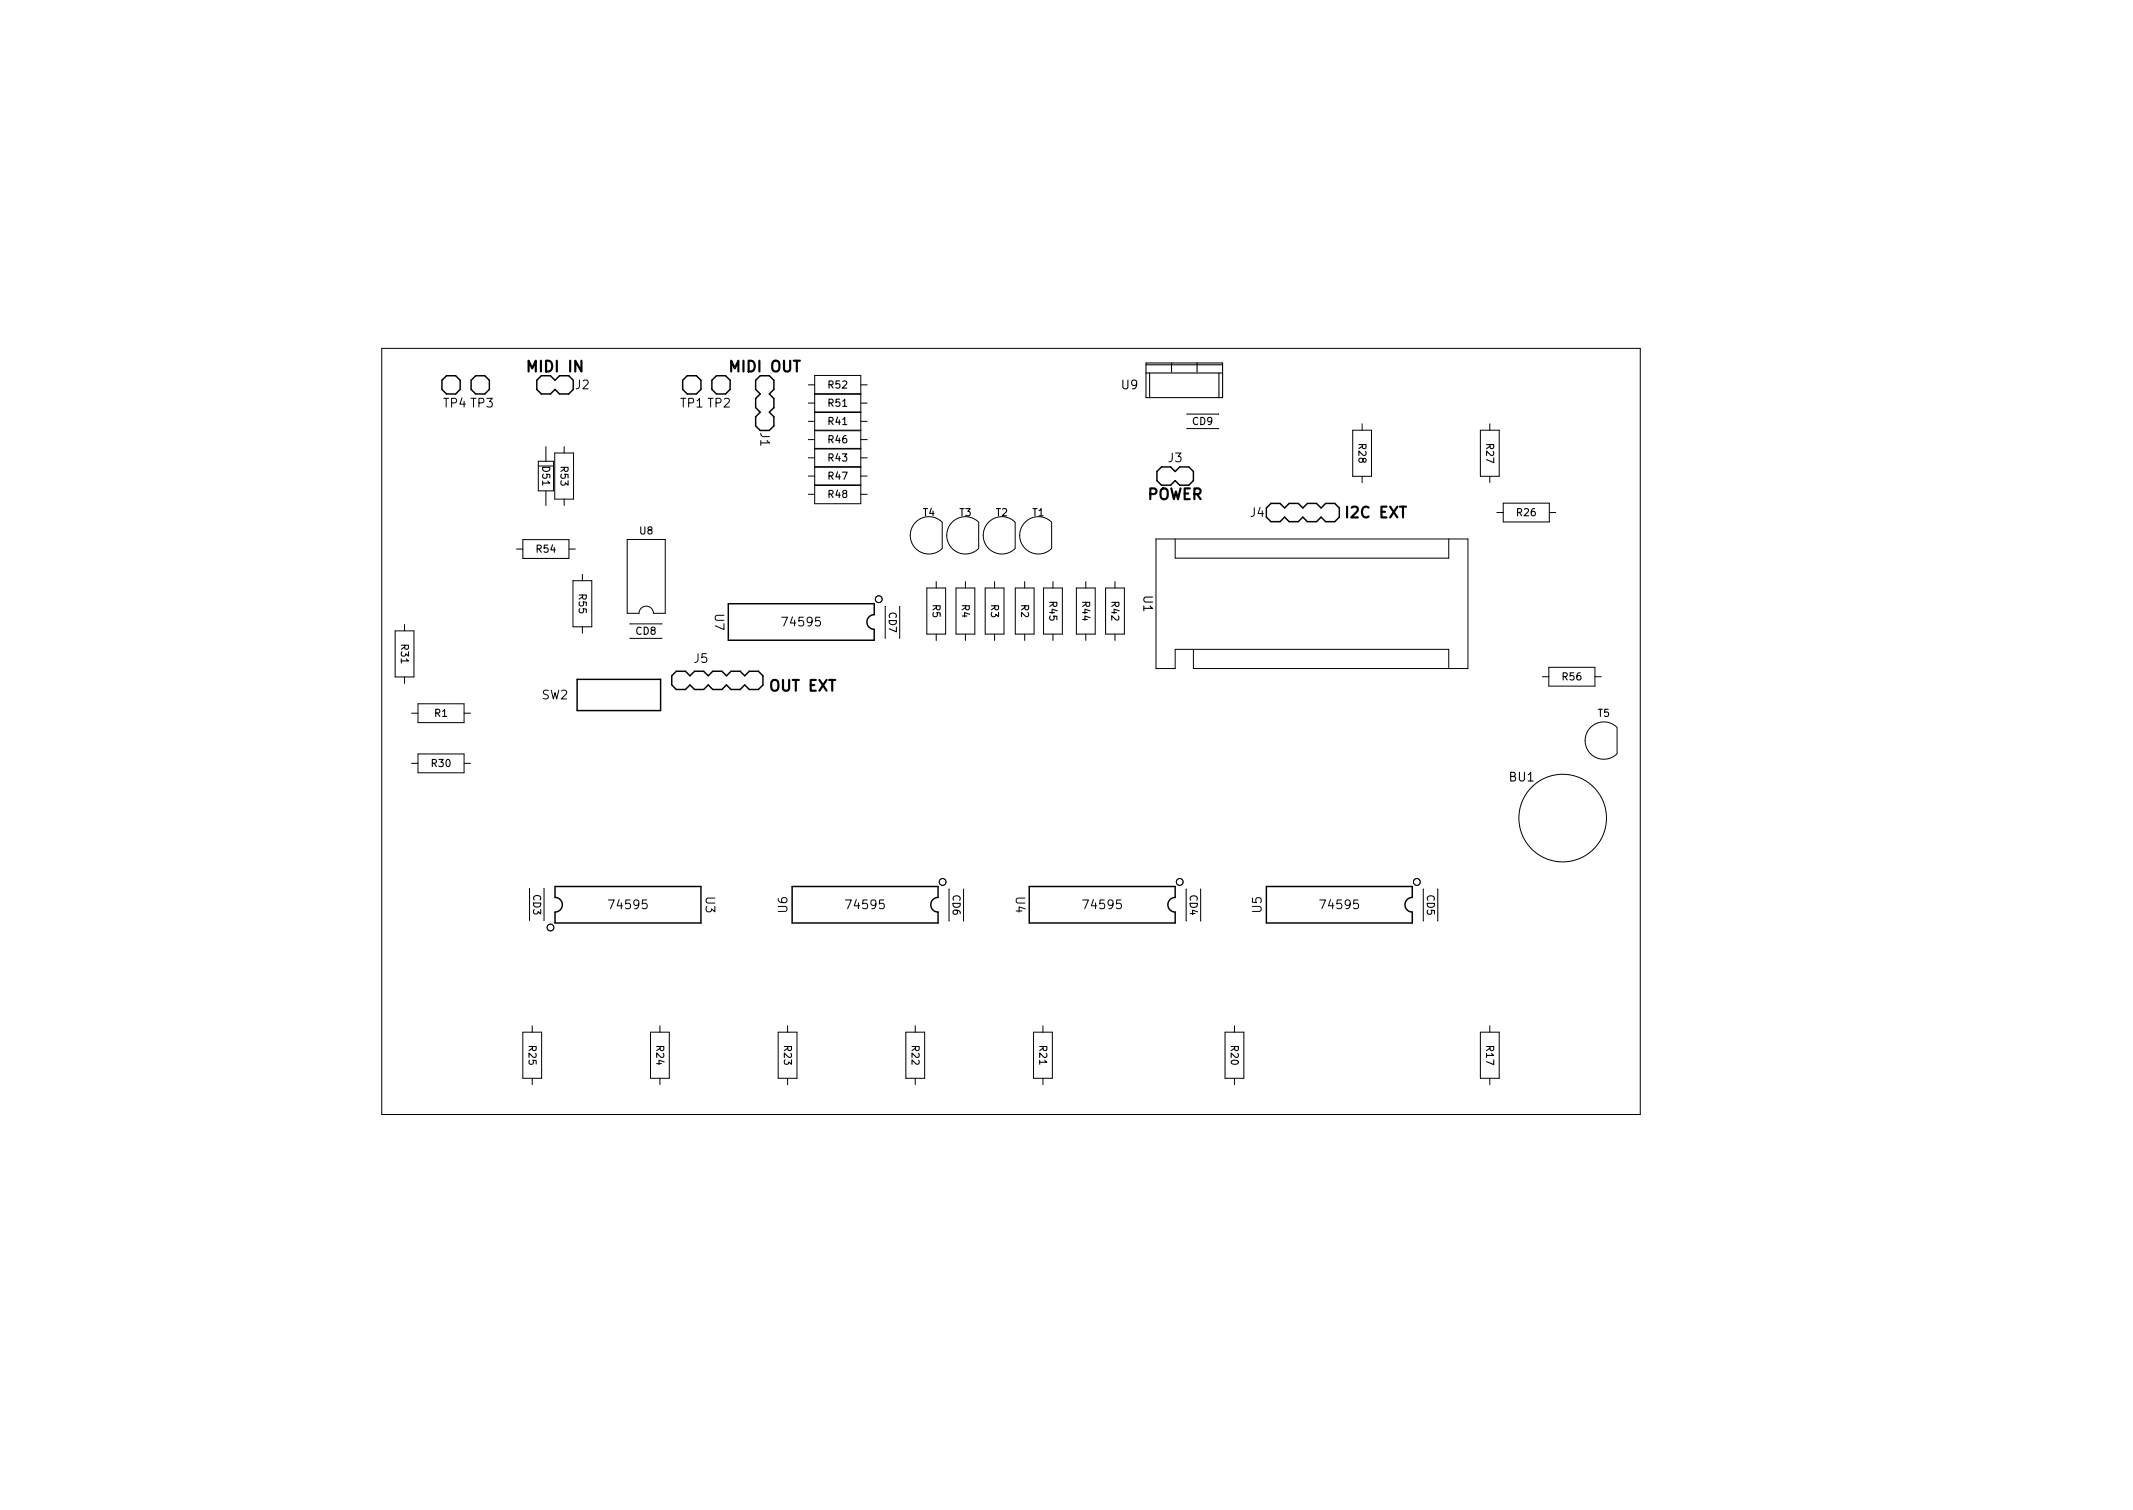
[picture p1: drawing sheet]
<svg xmlns="http://www.w3.org/2000/svg" width="297mm" height="210mm" viewBox="0 0 297 210" stroke-linecap="round" stroke-linejoin="round" font-family="sans-serif">
<defs><g id="words">
<g font-size="2.1">
<text x="73.8" y="51.8">MIDI IN</text>
<text x="101.8" y="51.8">MIDI OUT</text>
<text x="159.7" y="69.6">POWER</text>
<text x="187.6" y="72.1">I2C EXT</text>
<text x="107.6" y="96.2">OUT EXT</text>
</g>
<g font-size="1.7">
<text x="61.8" y="56.7">TP4 TP3</text>
<text x="80.2" y="54.2">J2</text>
<text x="94.8" y="56.7">TP1 TP2</text>
<text x="156.2" y="54.2">U9</text>
<text x="105.9" y="60.3" transform="rotate(90 105.9 60.3)">J1</text>
<text x="162.7" y="64.4">J3</text>
<text x="174.1" y="72">J4</text>
<text x="159.2" y="83" transform="rotate(90 159.2 83)">U1</text>
<text x="99.5" y="85.5" transform="rotate(90 99.5 85.5)">U7</text>
<text x="109.2" y="87.2">74595</text>
<text x="96.7" y="92.3">J5</text>
<text x="75.5" y="97.4">SW2</text>
<text x="210.2" y="108.8">BU1</text>
<text x="98.3" y="124.9" transform="rotate(90 98.3 124.9)">U3</text>
<text x="141.5" y="124.9" transform="rotate(90 141.5 124.9)">U4</text>
<text x="85.1" y="126.6">74595</text>
<text x="109.7" y="127.1" transform="rotate(-90 109.7 127.1)">U6</text>
<text x="118.1" y="126.6">74595</text>
<text x="151.1" y="126.6">74595</text>
<text x="175.7" y="127.1" transform="rotate(-90 175.7 127.1)">U5</text>
<text x="184.2" y="126.6">74595</text>
</g>
<g font-size="1.4">
<text x="115.4" y="56.6">R51</text>
<text x="115.4" y="54.1">R52</text>
<text x="115.4" y="59.2">R41</text>
<text x="166.1" y="59.2">CD9</text>
<text x="75.5" y="65" transform="rotate(90 75.5 65)">D51</text>
<text x="78.1" y="65" transform="rotate(90 78.1 65)">R53</text>
<text x="115.4" y="61.7">R46</text>
<text x="115.4" y="64.2">R43</text>
<text x="189.2" y="61.8" transform="rotate(90 189.2 61.8)">R28</text>
<text x="207" y="61.8" transform="rotate(90 207 61.8)">R27</text>
<text x="115.4" y="69.3">R48</text>
<text x="115.4" y="66.8">R47</text>
<text x="128.5" y="71.9">T4</text>
<text x="133.6" y="71.9">T3</text>
<text x="138.7" y="71.9">T2</text>
<text x="143.8" y="71.9">T1</text>
<text x="211.3" y="71.9">R26</text>
<text x="74.7" y="76.9">R54</text>
<text x="89.1" y="74.4">U8</text>
<text x="80.6" y="82.8" transform="rotate(90 80.6 82.8)">R55</text>
<text x="146.1" y="83.8" transform="rotate(90 146.1 83.8)">R45</text>
<text x="150.7" y="83.8" transform="rotate(90 150.7 83.8)">R44</text>
<text x="154.8" y="83.8" transform="rotate(90 154.8 83.8)">R42</text>
<text x="55.8" y="89.8" transform="rotate(90 55.8 89.8)">R31</text>
<text x="88.6" y="88.4">CD8</text>
<text x="123.8" y="85.3" transform="rotate(90 123.8 85.3)">CD7</text>
<text x="129.9" y="84.2" transform="rotate(90 129.9 84.2)">R5</text>
<text x="133.9" y="84.2" transform="rotate(90 133.9 84.2)">R4</text>
<text x="138" y="84.2" transform="rotate(90 138 84.2)">R3</text>
<text x="142.2" y="84.2" transform="rotate(90 142.2 84.2)">R2</text>
<text x="217.6" y="94.7">R56</text>
<text x="60.5" y="99.8">R1</text>
<text x="222.5" y="99.8">T5</text>
<text x="60.1" y="106.8">R30</text>
<text x="74.3" y="124.6" transform="rotate(90 74.3 124.6)">CD3</text>
<text x="132.7" y="124.6" transform="rotate(90 132.7 124.6)">CD6</text>
<text x="165.7" y="124.6" transform="rotate(90 165.7 124.6)">CD4</text>
<text x="198.7" y="124.6" transform="rotate(90 198.7 124.6)">CD5</text>
<text x="73.6" y="145.7" transform="rotate(90 73.6 145.7)">R25</text>
<text x="91.4" y="145.7" transform="rotate(90 91.4 145.7)">R24</text>
<text x="109.2" y="145.7" transform="rotate(90 109.2 145.7)">R23</text>
<text x="127" y="145.7" transform="rotate(90 127 145.7)">R22</text>
<text x="144.7" y="145.7" transform="rotate(90 144.7 145.7)">R21</text>
<text x="171.4" y="145.7" transform="rotate(90 171.4 145.7)">R20</text>
<text x="207" y="145.7" transform="rotate(90 207 145.7)">R17</text>
</g>
</g></defs>
<g fill="none" stroke="#000" stroke-width=".14">
<path d="M53.2 48.5h175.2v106.7h-175.2zM112.6 56.1h.9M112.6 53.6h.9M112.6 58.7h.9M113.5 52.3h6.4v17.8h-6.4zM113.5 57.4h6.4M113.5 54.8h6.4M113.5 54.9h6.4M113.5 59.9h6.4M113.5 60h6.4M119.9 56.1h.9M119.9 53.6h.9"/>
<path d="M119.9 58.7h.9M165.3 57.7h4.4M165.3 59.7h.1M165.3 59.7h4.4M169.7 59.7h.1M188.4 59.9h2.6v6.4h-2.6zM189.7 59v.9M206.2 59.9h2.6v6.4h-2.6zM207.5 59v.9M71.9 76.4h.9M72.8 75.1h6.4v2.7h-6.4zM75 64.2h2.1v4.1h-2.1z"/>
<path d="M75 64.9h2.1M76 62.2v2M76 68.3v2.1M77.3 63.1h2.6v6.4h-2.6zM78.6 62.2v.9M78.6 69.5v.9M79.2 76.4h.9M81.1 80v.9M87.3 75.1h5.3v10.3h-1.6a1 1 0 0 0-1-1 1 1 0 0 0-1 1h-1.7zM112.6 68.8h.9M112.6 61.2h.9M112.6 63.7h.9"/>
<path d="M112.6 66.3h.9M113.5 67.5h6.4M113.5 62.5h6.4M113.5 65.1h6.4M113.5 62.4h6.4M113.5 67.6h6.4M113.5 65h6.4M119.9 68.8h.9M119.9 61.2h.9M119.9 63.7h.9M119.9 66.3h.9M131.2 72.7a2.6 2.6 0 0 0-3.7 0 2.6 2.6 0 0 0 0 3.7 2.6 2.6 0 0 0 3.7 0"/>
<path d="M131.2 72.7v3.6M136.3 72.7a2.6 2.6 0 0 0-3.7 0 2.6 2.6 0 0 0 0 3.7 2.6 2.6 0 0 0 3.7 0M136.3 72.7v3.6M141.4 72.7a2.6 2.6 0 0 0-3.7 0 2.6 2.6 0 0 0 0 3.7 2.6 2.6 0 0 0 3.7 0M141.4 72.7v3.6M146.4 72.7a2.6 2.6 0 0 0-3.6 0 2.6 2.6 0 0 0 0 3.7 2.6 2.6 0 0 0 3.6 0M146.5 72.7v3.6M163.7 75v2.7h38.1v-2.7M189.7 66.3v.9M207.5 66.3v.9M208.4 71.4h.9M209.3 70.1h6.5v2.6h-6.5z"/>
<path d="M215.8 71.4h.8M55 87.8h2.6v6.5h-2.6zM56.3 87v.8M56.3 94.3v.9M57.3 99.3h.9M58.2 98h6.4v2.6h-6.4zM64.6 99.3h.9M79.8 80.9h2.6v6.4h-2.6zM81.1 87.3v.9M87.7 86.9h4.5M87.7 88.9h4.5M87.7 88.9h.1"/>
<path d="M92.2 88.9h.1M123.3 84.4v4.5M123.3 88.9h.1M123.3 84.4h.1M125.3 84.4v4.5M129.1 81.9h2.6v6.4h-2.6zM130.4 81v.9M130.4 88.3v.9M133.1 81.9h2.7v6.4h-2.7zM134.4 81v.9M134.4 88.3v.9M137.2 81.9h2.6v6.4h-2.6z"/>
<path d="M138.5 81v.9M138.5 88.3v.9M141.4 81.9h2.6v6.4h-2.6zM142.7 81v.9M142.7 88.3v.9M145.3 81.9h2.6v6.4h-2.6zM146.6 81v.9M146.6 88.3v.9M149.9 81.9h2.6v6.4h-2.6zM151.2 81v.9M151.2 88.3v.9M154 81.9h2.6v6.4h-2.6z"/>
<path d="M155.3 81v.9M155.3 88.3v.9M166.2 90.4v2.7h38.2v-18.1h-43.4v18.1h2.7v-2.7h38.1v2.7M214.8 94.2h.9M215.7 92.9h6.4v2.6h-6.4zM222.1 94.2h.9M57.3 106.3h.9M58.2 105h6.4v2.6h-6.4zM64.6 106.3h.9M225.2 101.3a2.6 2.6 0 0 0-3.7 0 2.6 2.6 0 0 0 0 3.7 2.6 2.6 0 0 0 3.7 0M225.2 101.3v3.6M73.8 123.7v4.4"/>
<path d="M75.7 128.1h.1M75.7 123.7h.1M75.8 123.7v4.4M132.2 123.8v4.4M134.2 123.8h.1M134.2 128.2h.1M134.2 123.8v4.4M165.2 123.8h.1M165.2 128.2h.1M165.2 123.8v4.4M167.2 123.8v4.4M198.2 123.8h.1"/>
<path d="M198.2 128.2h.1M198.2 123.8v4.4M200.2 123.8h.1M200.2 128.2h.1M200.2 123.8v4.4M72.8 143.7h2.6v6.4h-2.6zM74.1 142.8v.9M74.1 150.1v.9M90.6 143.7h2.6v6.4h-2.6zM91.9 142.8v.9M91.9 150.1v.9M108.4 143.7h2.6v6.4h-2.6z"/>
<path d="M109.7 142.8v.9M109.7 150.1v.9M126.1 143.7h2.7v6.4h-2.7zM127.5 142.8v.9M127.5 150.1v.9M143.9 143.7h2.6v6.4h-2.6zM145.2 142.8v.9M145.2 150.1v.9M170.6 143.7h2.6v6.4h-2.6zM171.9 142.8v.9M171.9 150.1v.9M206.2 143.7h2.6v6.4h-2.6z"/>
<path d="M207.5 142.8v.9M207.5 150.1v.9"/>
<circle cx="122.4" cy="83.4" r=".48"/>
<circle cx="217.6" cy="113.9" r="6.1"/>
<circle cx="76.7" cy="129.2" r=".48"/>
<circle cx="131.3" cy="122.8" r=".48"/>
<circle cx="164.3" cy="122.8" r=".48"/>
<circle cx="197.3" cy="122.8" r=".48"/>
</g>
<g fill="none" stroke="#000" stroke-width=".2">
<path d="M61.5 53l.7-.7h1.2l.7 .7v1.2l-.7 .7h-1.2l-.7-.7zM65.6 53l.6-.7h1.3l.6 .7v1.2l-.6 .7h-1.3l-.6-.7zM75.4 52.3l-.6 .7v1.2l.6 .7h1.3l.6-.7 .6 .7h1.3l.6-.7M76.7 52.3l.6 .7 .6-.7M79.2 52.3l.6 .7M95.1 53l.6-.7h1.3l.6 .7v1.2l-.6 .7h-1.3l-.6-.7zM99.1 53l.7-.7h1.2l.7 .7v1.2l-.7 .7h-1.2l-.7-.7zM105.9 52.3l-.7 .7v1.2l.7 .7-.7 .6v1.3l.7 .6-.7 .6v1.3l.7 .6M107.1 52.3l.7 .7v1.2l-.7 .7 .7 .6v1.3l-.7 .6 .7 .6v1.3l-.7 .6M161.7 67.6l-.6-.7v-1.2l.6-.7h1.3l.7 .7 .6-.7h1.3l.6 .7v1.2l-.6 .7M163 67.6l.7-.7 .6 .7M176.4 70.7l.6-.6h1.3l.6 .6 .6-.6h1.3l.6 .6 .7-.6h1.2l.7 .6 .6-.6h1.3l.6 .6v1.3l-.6 .6h-1.3l-.6-.6-.7 .6h-1.2l-.7-.6-.6 .6h-1.3l-.6-.6-.6 .6h-1.3l-.6-.6"/>
<path d="M80.4 94.6h11.6v4.3h-11.6zM94.2 93.5h1.3l.6 .6 .6-.6h1.3l.6 .6 .7-.6h1.2l.7 .6 .6-.6h1.3l.6 .6 .6-.6h1.3l.6 .6v1.3l-.6 .6h-1.3l-.6-.6-.6 .6h-1.3l-.6-.6-.7 .6h-1.2l-.7-.6-.6 .6h-1.3l-.6-.6-.6 .6h-1.3l-.7-.6v-1.3zM101.4 84.1h20.3v1.5a1.02 1.02 0 0 0-1 1 1.02 1.02 0 0 0 1 1v1.5h-20.3zM77.3 123.4h20.3v5.1h-20.3v-1.5a1.02 1.02 0 0 0 1-1 1.02 1.02 0 0 0-1-1zM110.3 123.4h20.3v1.6a1.02 1.02 0 0 0-1 1 1.02 1.02 0 0 0 1 1v1.5h-20.3zM143.3 123.4h20.4v1.6a1.02 1.02 0 0 0-1.1 1 1.02 1.02 0 0 0 1.1 1v1.5h-20.4zM176.4 123.4h20.3v1.6a1.02 1.02 0 0 0-1 1 1.02 1.02 0 0 0 1 1v1.5h-20.3z"/>
</g>
<path d="M159.6 50.5h10.7v4.9h-10.7zM159.6 51.9h10.7M159.6 50.8h10.7M160.1 51.9v3.5M163.1 50.5v1.3M166.7 50.5v1.3M169.7 51.9v3.5" fill="none" stroke="#000" stroke-width=".15"/>
<use href="#words"/>
</svg>
